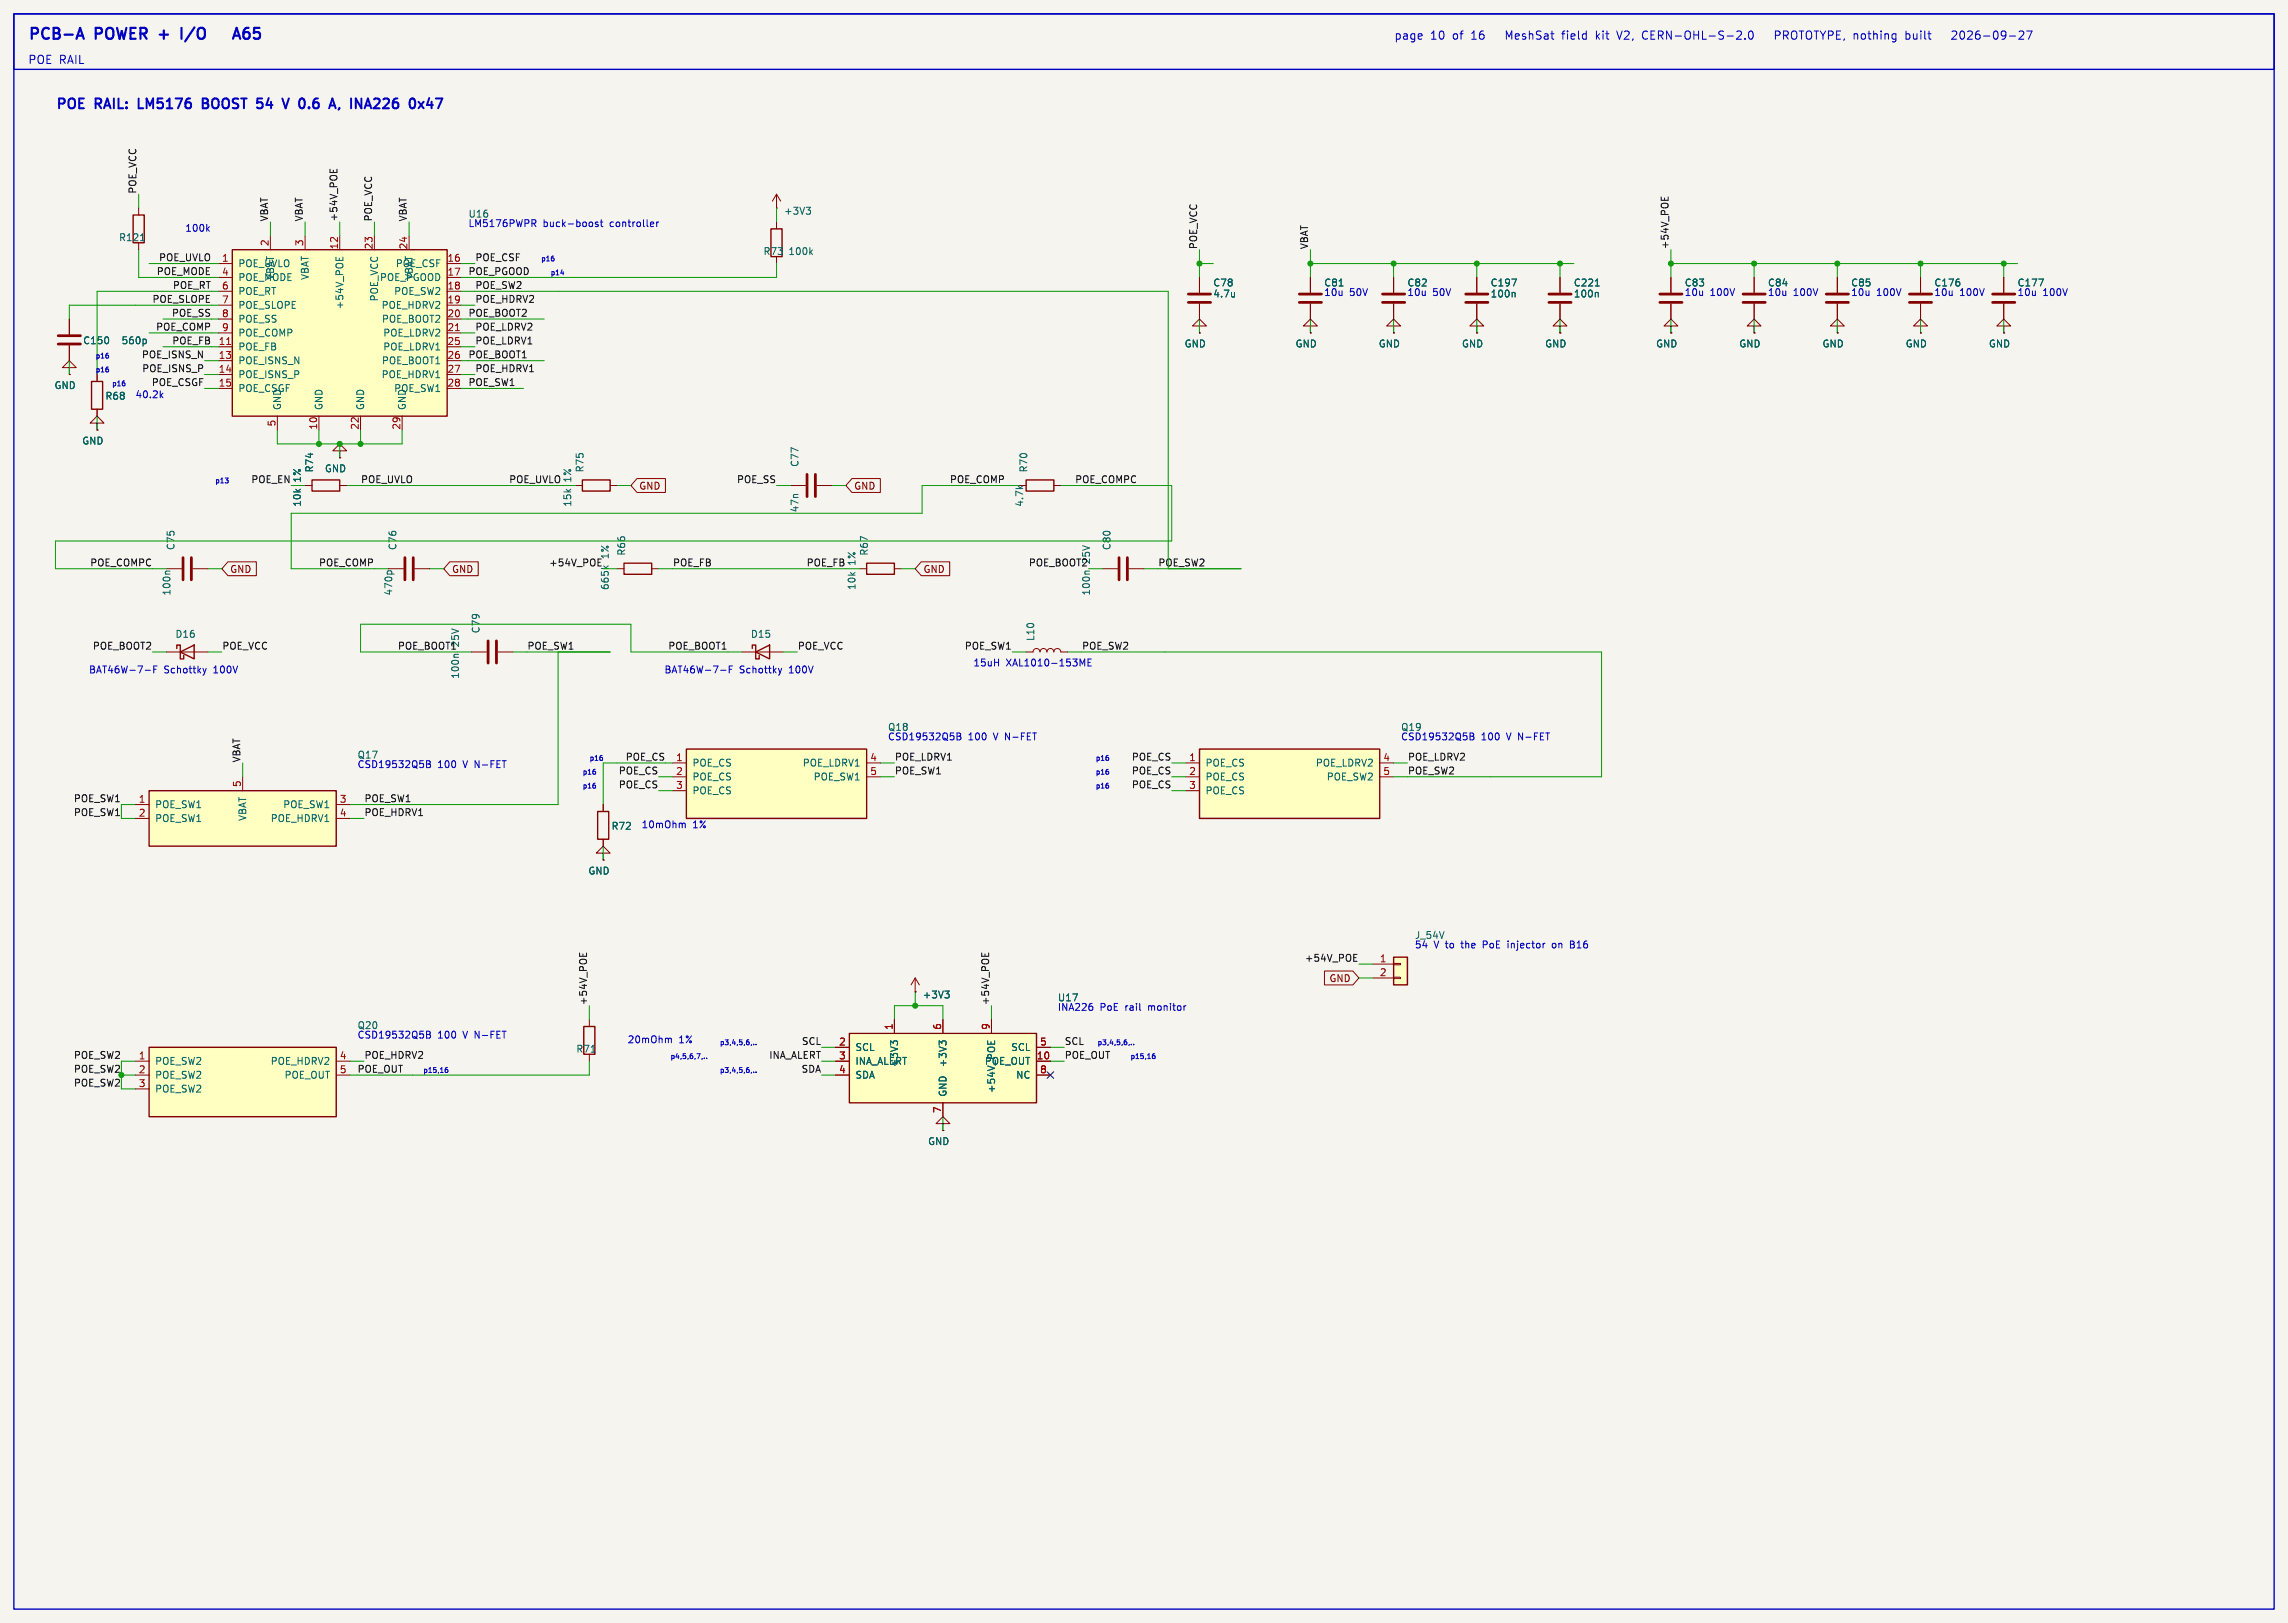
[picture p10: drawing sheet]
<svg xmlns="http://www.w3.org/2000/svg" width="419mm" height="297mm" viewBox="0 0 419 297" stroke-linecap="round" stroke-linejoin="round" font-family="sans-serif">
<defs><g id="words">
<g font-size="2.8" fill="#0000c2">
<text x="5.1" y="7.4">PCB-A</text>
<text x="17.6" y="7.4">POWER</text>
<text x="30.1" y="7.4">+</text>
<text x="34.9" y="7.4">I/O</text>
<text x="47" y="7.4">A65</text>
</g>
<g font-size="2.5" fill="#0000c2">
<text x="10.2" y="20.1">POE</text>
<text x="17.6" y="20.1">RAIL:</text>
<text x="26.2" y="20.1">LM5176</text>
<text x="38.6" y="20.1">BOOST</text>
<text x="49.4" y="20.1">54</text>
<text x="54.9" y="20.1">V</text>
<text x="58.5" y="20.1">0.6</text>
<text x="64.9" y="20.1">A,</text>
<text x="69.4" y="20.1">INA226</text>
</g>
<g font-size="2.1" fill="#0000c2">
<text x="5.1" y="11.8">POE RAIL</text>
<text x="255.3" y="7.4">page</text>
<text x="262" y="7.4">10</text>
<text x="266.1" y="7.4">of</text>
<text x="269.6" y="7.4">16</text>
<text x="276.4" y="7.4">MeshSat</text>
<text x="286.9" y="7.4">field</text>
<text x="293.2" y="7.4">kit</text>
<text x="297.3" y="7.4">V2,</text>
<text x="302" y="7.4">CERN-OHL-S-2.0</text>
<text x="326.8" y="7.4">PROTOTYPE, nothing</text>
<text x="351" y="7.4">built</text>
<text x="360" y="7.4">2026-09-27</text>
</g>
<g font-size="1.8" fill="#0f0f0f">
<text x="25.1" y="35.6" transform="rotate(-90 25.1 35.6)">POE_VCC</text>
<text x="49.2" y="40.6" transform="rotate(-90 49.2 40.6)">VBAT</text>
<text x="55.5" y="40.6" transform="rotate(-90 55.5 40.6)">VBAT</text>
<text x="61.9" y="40.6" transform="rotate(-90 61.9 40.6)">+54V_POE</text>
<text x="68.2" y="40.6" transform="rotate(-90 68.2 40.6)">POE_VCC</text>
<text x="74.6" y="40.6" transform="rotate(-90 74.6 40.6)">VBAT</text>
<text x="29" y="47.9">POE_UVLO</text>
<text x="87" y="47.9">POE_CSF</text>
<text x="219.4" y="45.7" transform="rotate(-90 219.4 45.7)">POE_VCC</text>
<text x="239.7" y="45.7" transform="rotate(-90 239.7 45.7)">VBAT</text>
<text x="305.7" y="45.7" transform="rotate(-90 305.7 45.7)">+54V_POE</text>
<text x="28.6" y="50.5">POE_MODE</text>
<text x="31.6" y="53">POE_RT</text>
<text x="85.7" y="50.5">POE_PGOOD</text>
<text x="87" y="53">POE_SW2</text>
<text x="27.8" y="55.5">POE_SLOPE</text>
<text x="31.4" y="58.1">POE_SS</text>
<text x="85.7" y="58.1">POE_BOOT2</text>
<text x="87" y="55.5">POE_HDRV2</text>
<text x="25.9" y="65.7">POE_ISNS_N</text>
<text x="28.5" y="60.6">POE_COMP</text>
<text x="31.5" y="63.2">POE_FB</text>
<text x="85.7" y="65.7">POE_BOOT1</text>
<text x="87" y="60.6">POE_LDRV2</text>
<text x="87" y="63.2">POE_LDRV1</text>
<text x="26" y="68.2">POE_ISNS_P</text>
<text x="27.7" y="70.8">POE_CSGF</text>
<text x="85.7" y="70.8">POE_SW1</text>
<text x="87" y="68.2">POE_HDRV1</text>
<text x="45.9" y="88.6">POE_EN</text>
<text x="66" y="88.6">POE_UVLO</text>
<text x="93.2" y="88.6">POE_UVLO</text>
<text x="134.9" y="88.6">POE_SS</text>
<text x="173.9" y="88.6">POE_COMP</text>
<text x="196.8" y="88.6">POE_COMPC</text>
<text x="16.4" y="103.8">POE_COMPC</text>
<text x="58.3" y="103.8">POE_COMP</text>
<text x="100.5" y="103.8">+54V_POE</text>
<text x="123.2" y="103.8">POE_FB</text>
<text x="147.7" y="103.8">POE_FB</text>
<text x="188.4" y="103.8">POE_BOOT2</text>
<text x="199.8" y="103.2" transform="rotate(-90 199.8 103.2)">25V</text>
<text x="212.1" y="103.8">POE_SW2</text>
<text x="16.9" y="119">POE_BOOT2</text>
<text x="40.6" y="119">POE_VCC</text>
<text x="72.8" y="119">POE_BOOT1</text>
<text x="84.3" y="118.4" transform="rotate(-90 84.3 118.4)">25V</text>
<text x="96.5" y="119">POE_SW1</text>
<text x="122.3" y="119">POE_BOOT1</text>
<text x="146.1" y="119">POE_VCC</text>
<text x="176.6" y="119">POE_SW1</text>
<text x="198.1" y="119">POE_SW2</text>
<text x="44.1" y="139.7" transform="rotate(-90 44.1 139.7)">VBAT</text>
<text x="113.3" y="141.9">POE_CS</text>
<text x="114.5" y="139.4">POE_CS</text>
<text x="163.8" y="141.9">POE_SW1</text>
<text x="163.8" y="139.4">POE_LDRV1</text>
<text x="207.2" y="141.9">POE_CS</text>
<text x="207.2" y="139.4">POE_CS</text>
<text x="257.8" y="141.9">POE_SW2</text>
<text x="257.8" y="139.4">POE_LDRV2</text>
<text x="13.4" y="149.5">POE_SW1</text>
<text x="13.4" y="147">POE_SW1</text>
<text x="66.7" y="149.5">POE_HDRV1</text>
<text x="66.7" y="147">POE_SW1</text>
<text x="113.3" y="144.4">POE_CS</text>
<text x="207.2" y="144.4">POE_CS</text>
<text x="238.9" y="176.2">+54V_POE</text>
<text x="107.6" y="184.2" transform="rotate(-90 107.6 184.2)">+54V_POE</text>
<text x="181.3" y="184.2" transform="rotate(-90 181.3 184.2)">+54V_POE</text>
<text x="146.8" y="191.4">SCL</text>
<text x="194.9" y="191.4">SCL</text>
<text x="13.4" y="196.5">POE_SW2</text>
<text x="13.4" y="194">POE_SW2</text>
<text x="65.4" y="196.5">POE_OUT</text>
<text x="66.7" y="194">POE_HDRV2</text>
<text x="140.8" y="194">INA_ALERT</text>
<text x="146.7" y="196.5">SDA</text>
<text x="194.9" y="194">POE_OUT</text>
<text x="13.4" y="199">POE_SW2</text>
</g>
<g font-size="1.8" fill="#0000c2">
<text x="85.7" y="41.7">LM5176PWPR</text>
<text x="85.7" y="40">U16</text>
<text x="99.5" y="41.7">buck-boost</text>
<text x="111.8" y="41.7">controller</text>
<text x="33.8" y="42.5">100k</text>
<text x="242.5" y="54.3">10u</text>
<text x="247.2" y="54.3">50V</text>
<text x="257.7" y="54.3">10u</text>
<text x="262.4" y="54.3">50V</text>
<text x="308.5" y="54.3">10u</text>
<text x="313.2" y="54.3">100V</text>
<text x="323.7" y="54.3">10u</text>
<text x="328.5" y="54.3">100V</text>
<text x="339" y="54.3">10u</text>
<text x="343.7" y="54.3">100V</text>
<text x="354.2" y="54.3">10u</text>
<text x="359" y="54.3">100V</text>
<text x="369.5" y="54.3">10u</text>
<text x="374.2" y="54.3">100V</text>
<text x="24.7" y="73">40.2k</text>
<text x="16.2" y="123.4">BAT46W-7-F</text>
<text x="30" y="123.4">Schottky</text>
<text x="39.2" y="123.4">100V</text>
<text x="121.6" y="123.4">BAT46W-7-F</text>
<text x="135.4" y="123.4">Schottky</text>
<text x="144.6" y="123.4">100V</text>
<text x="178.2" y="122.1">15uH</text>
<text x="184.3" y="122.1">XAL1010-153ME</text>
<text x="162.6" y="135.6">CSD19532Q5B</text>
<text x="162.6" y="134">Q18</text>
<text x="177.3" y="135.6">100</text>
<text x="182.1" y="135.6">V N-FET</text>
<text x="256.5" y="135.6">CSD19532Q5B</text>
<text x="256.5" y="134">Q19</text>
<text x="271.3" y="135.6">100</text>
<text x="276.1" y="135.6">V N-FET</text>
<text x="65.4" y="140.7">CSD19532Q5B</text>
<text x="65.4" y="139.1">Q17</text>
<text x="80.2" y="140.7">100</text>
<text x="85" y="140.7">V N-FET</text>
<text x="117.4" y="151.7">10mOhm</text>
<text x="126.9" y="151.7">1%</text>
<text x="259.1" y="173.7">54</text>
<text x="262.7" y="173.7">V to</text>
<text x="268" y="173.7">the</text>
<text x="272.1" y="173.7">PoE</text>
<text x="276.8" y="173.7">injector</text>
<text x="285.2" y="173.7">on</text>
<text x="288.7" y="173.7">B16</text>
<text x="193.7" y="185.2">INA226</text>
<text x="201.5" y="185.2">PoE</text>
<text x="206.2" y="185.2">rail</text>
<text x="210.6" y="185.2">monitor</text>
<text x="65.4" y="190.3">CSD19532Q5B</text>
<text x="65.4" y="188.6">Q20</text>
<text x="80.2" y="190.3">100</text>
<text x="85" y="190.3">V N-FET</text>
<text x="114.9" y="191.1">20mOhm</text>
<text x="124.3" y="191.1">1%</text>
</g>
<g font-size="1.8" fill="#006464">
<text x="143.5" y="39.5">+3V3</text>
<text x="21.7" y="44.4">R121</text>
<text x="139.8" y="46.9">R73</text>
<text x="144.3" y="46.9">100k</text>
<text x="43.6" y="49.1">POE_UVLO</text>
<text x="43.6" y="51.7">POE_MODE</text>
<text x="50.4" y="51.4" transform="rotate(-90 50.4 51.4)">VBAT</text>
<text x="56.7" y="51.4" transform="rotate(-90 56.7 51.4)">VBAT</text>
<text x="69.5" y="51.7">POE_PGOOD</text>
<text x="72.4" y="49.1">POE_CSF</text>
<text x="75.8" y="51.4" transform="rotate(-90 75.8 51.4)">VBAT</text>
<text x="222.1" y="52.6">C78</text>
<text x="242.5" y="52.6">C81</text>
<text x="257.7" y="52.6">C82</text>
<text x="272.9" y="52.6">C197</text>
<text x="288.2" y="52.6">C221</text>
<text x="308.5" y="52.6">C83</text>
<text x="323.7" y="52.6">C84</text>
<text x="339" y="52.6">C85</text>
<text x="354.2" y="52.6">C176</text>
<text x="369.5" y="52.6">C177</text>
<text x="43.6" y="54.2">POE_RT</text>
<text x="43.6" y="56.7">POE_SLOPE</text>
<text x="43.6" y="59.3">POE_SS</text>
<text x="63.1" y="56.7" transform="rotate(-90 63.1 56.7)">+54V_POE</text>
<text x="69.4" y="55.3" transform="rotate(-90 69.4 55.3)">POE_VCC</text>
<text x="69.8" y="56.7">POE_HDRV2</text>
<text x="69.9" y="59.3">POE_BOOT2</text>
<text x="72.1" y="54.2">POE_SW2</text>
<text x="222.1" y="54.7">4.7u</text>
<text x="272.9" y="54.7">100n</text>
<text x="288.2" y="54.7">100n</text>
<text x="15.1" y="63.2">C150</text>
<text x="22.2" y="63.2">560p</text>
<text x="43.6" y="61.8">POE_COMP</text>
<text x="43.6" y="64.4">POE_FB</text>
<text x="70.1" y="61.8">POE_LDRV2</text>
<text x="70.1" y="64.4">POE_LDRV1</text>
<text x="216.9" y="63.8">GND</text>
<text x="237.2" y="63.8">GND</text>
<text x="252.5" y="63.8">GND</text>
<text x="267.7" y="63.8">GND</text>
<text x="282.9" y="63.8">GND</text>
<text x="303.3" y="63.8">GND</text>
<text x="318.5" y="63.8">GND</text>
<text x="333.7" y="63.8">GND</text>
<text x="349" y="63.8">GND</text>
<text x="364.2" y="63.8">GND</text>
<text x="9.9" y="71.4">GND</text>
<text x="43.6" y="66.9">POE_ISNS_N</text>
<text x="43.6" y="69.4">POE_ISNS_P</text>
<text x="43.6" y="72">POE_CSGF</text>
<text x="69.8" y="69.4">POE_HDRV1</text>
<text x="69.9" y="66.9">POE_BOOT1</text>
<text x="72.1" y="72">POE_SW1</text>
<text x="19.2" y="73.4">R68</text>
<text x="51.7" y="75.2" transform="rotate(-90 51.7 75.2)">GND</text>
<text x="59.3" y="75.2" transform="rotate(-90 59.3 75.2)">GND</text>
<text x="66.9" y="75.2" transform="rotate(-90 66.9 75.2)">GND</text>
<text x="74.5" y="75.2" transform="rotate(-90 74.5 75.2)">GND</text>
<text x="15" y="81.6">GND</text>
<text x="55.3" y="88.3" transform="rotate(-90 55.3 88.3)">1%</text>
<text x="57.6" y="86.6" transform="rotate(-90 57.6 86.6)">R74</text>
<text x="59.4" y="86.7">GND</text>
<text x="104.8" y="88.3" transform="rotate(-90 104.8 88.3)">1%</text>
<text x="107.1" y="86.6" transform="rotate(-90 107.1 86.6)">R75</text>
<text x="146.5" y="85.6" transform="rotate(-90 146.5 85.6)">C77</text>
<text x="188.4" y="86.6" transform="rotate(-90 188.4 86.6)">R70</text>
<text x="55.3" y="92.9" transform="rotate(-90 55.3 92.9)">10k</text>
<text x="104.8" y="92.9" transform="rotate(-90 104.8 92.9)">15k</text>
<text x="146.5" y="93.9" transform="rotate(-90 146.5 93.9)">47n</text>
<text x="187.6" y="92.9" transform="rotate(-90 187.6 92.9)">4.7k</text>
<text x="32.2" y="100.8" transform="rotate(-90 32.2 100.8)">C75</text>
<text x="72.8" y="100.8" transform="rotate(-90 72.8 100.8)">C76</text>
<text x="114.7" y="101.8" transform="rotate(-90 114.7 101.8)">R66</text>
<text x="159.2" y="101.8" transform="rotate(-90 159.2 101.8)">R67</text>
<text x="203.6" y="100.8" transform="rotate(-90 203.6 100.8)">C80</text>
<text x="111.7" y="102.3" transform="rotate(-90 111.7 102.3)">1%</text>
<text x="156.9" y="103.5" transform="rotate(-90 156.9 103.5)">1%</text>
<text x="31.4" y="109.2" transform="rotate(-90 31.4 109.2)">100n</text>
<text x="72.1" y="109.2" transform="rotate(-90 72.1 109.2)">470p</text>
<text x="111.7" y="108.1" transform="rotate(-90 111.7 108.1)">665k</text>
<text x="156.9" y="108.1" transform="rotate(-90 156.9 108.1)">10k</text>
<text x="199.8" y="109.2" transform="rotate(-90 199.8 109.2)">100n</text>
<text x="32" y="117">D16</text>
<text x="88" y="116.1" transform="rotate(-90 88 116.1)">C79</text>
<text x="137.4" y="117">D15</text>
<text x="189.6" y="117.5" transform="rotate(-90 189.6 117.5)">L10</text>
<text x="84.3" y="124.4" transform="rotate(-90 84.3 124.4)">100n</text>
<text x="126.7" y="140.6">POE_CS</text>
<text x="126.7" y="143.1">POE_CS</text>
<text x="146.9" y="140.6">POE_LDRV1</text>
<text x="148.9" y="143.1">POE_SW1</text>
<text x="220.7" y="140.6">POE_CS</text>
<text x="220.7" y="143.1">POE_CS</text>
<text x="240.9" y="140.6">POE_LDRV2</text>
<text x="242.9" y="143.1">POE_SW2</text>
<text x="28.3" y="148.2">POE_SW1</text>
<text x="51.8" y="148.2">POE_SW1</text>
<text x="126.7" y="145.6">POE_CS</text>
<text x="220.7" y="145.6">POE_CS</text>
<text x="28.3" y="150.7">POE_SW1</text>
<text x="45.3" y="150.4" transform="rotate(-90 45.3 150.4)">VBAT</text>
<text x="49.5" y="150.7">POE_HDRV1</text>
<text x="111.9" y="152.1">R72</text>
<text x="107.7" y="160.3">GND</text>
<text x="259.1" y="172.1">J_54V</text>
<text x="168.9" y="183">+3V3</text>
<text x="193.7" y="183.5">U17</text>
<text x="28.3" y="195.2">POE_SW2</text>
<text x="28.3" y="197.7">POE_SW2</text>
<text x="49.5" y="195.2">POE_HDRV2</text>
<text x="52" y="197.7">POE_OUT</text>
<text x="105.5" y="192.9">R71</text>
<text x="156.6" y="192.6">SCL</text>
<text x="156.6" y="195.2">INA_ALERT</text>
<text x="156.6" y="197.7">SDA</text>
<text x="164.7" y="195.5" transform="rotate(-90 164.7 195.5)">+3V3</text>
<text x="173.6" y="195.5" transform="rotate(-90 173.6 195.5)">+3V3</text>
<text x="180.3" y="195.2">POE_OUT</text>
<text x="185.1" y="192.6">SCL</text>
<text x="186" y="197.7">NC</text>
<text x="28.3" y="200.3">POE_SW2</text>
<text x="173.6" y="200.9" transform="rotate(-90 173.6 200.9)">GND</text>
<text x="182.5" y="200.2" transform="rotate(-90 182.5 200.2)">+54V_POE</text>
<text x="169.9" y="209.9">GND</text>
</g>
<g font-size="1.8" fill="#a90000">
<text x="49.3" y="45.2" transform="rotate(-90 49.3 45.2)">2</text>
<text x="55.6" y="45.2" transform="rotate(-90 55.6 45.2)">3</text>
<text x="62" y="45.8" transform="rotate(-90 62 45.8)">12</text>
<text x="68.3" y="45.8" transform="rotate(-90 68.3 45.8)">23</text>
<text x="74.7" y="45.8" transform="rotate(-90 74.7 45.8)">24</text>
<text x="40.6" y="48">1</text>
<text x="40.6" y="50.5">4</text>
<text x="40.6" y="53.1">6</text>
<text x="81.9" y="48">16</text>
<text x="81.9" y="50.5">17</text>
<text x="81.9" y="53.1">18</text>
<text x="40.6" y="55.6">7</text>
<text x="40.6" y="58.2">8</text>
<text x="81.9" y="55.6">19</text>
<text x="81.9" y="58.2">20</text>
<text x="40" y="63.2">11</text>
<text x="40" y="65.8">13</text>
<text x="40.6" y="60.7">9</text>
<text x="81.9" y="60.7">21</text>
<text x="81.9" y="63.2">25</text>
<text x="81.9" y="65.8">26</text>
<text x="40" y="68.3">14</text>
<text x="40" y="70.9">15</text>
<text x="81.9" y="68.3">27</text>
<text x="81.9" y="70.9">28</text>
<text x="50.5" y="78.2" transform="rotate(-90 50.5 78.2)">5</text>
<text x="58.2" y="78.8" transform="rotate(-90 58.2 78.8)">10</text>
<text x="65.8" y="78.8" transform="rotate(-90 65.8 78.8)">22</text>
<text x="73.4" y="78.8" transform="rotate(-90 73.4 78.8)">29</text>
<text x="123.8" y="139.4">1</text>
<text x="123.8" y="142">2</text>
<text x="159.3" y="139.4">4</text>
<text x="159.3" y="142">5</text>
<text x="217.7" y="139.4">1</text>
<text x="217.7" y="142">2</text>
<text x="253.3" y="139.4">4</text>
<text x="253.3" y="142">5</text>
<text x="25.3" y="147.1">1</text>
<text x="25.3" y="149.6">2</text>
<text x="44.2" y="144.2" transform="rotate(-90 44.2 144.2)">5</text>
<text x="62.2" y="147.1">3</text>
<text x="62.2" y="149.6">4</text>
<text x="123.8" y="144.5">3</text>
<text x="217.7" y="144.5">3</text>
<text x="252.7" y="176.3">1</text>
<text x="252.7" y="178.8">2</text>
<text x="153.6" y="191.5">2</text>
<text x="163.6" y="188.7" transform="rotate(-90 163.6 188.7)">1</text>
<text x="172.5" y="188.7" transform="rotate(-90 172.5 188.7)">6</text>
<text x="181.4" y="188.7" transform="rotate(-90 181.4 188.7)">9</text>
<text x="190.4" y="191.5">5</text>
<text x="25.3" y="194.1">1</text>
<text x="25.3" y="196.6">2</text>
<text x="62.2" y="194.1">4</text>
<text x="62.2" y="196.6">5</text>
<text x="153.6" y="194.1">3</text>
<text x="153.6" y="196.6">4</text>
<text x="189.8" y="194.1">10</text>
<text x="190.4" y="196.6">8</text>
<text x="25.3" y="199.1">3</text>
<text x="172.5" y="203.9" transform="rotate(-90 172.5 203.9)">7</text>
</g>
<g font-size="1.8" fill="#840000">
<text x="117" y="89.9">GND</text>
<text x="156.4" y="89.9">GND</text>
<text x="42.1" y="105.1">GND</text>
<text x="82.7" y="105.1">GND</text>
<text x="169.1" y="105.1">GND</text>
<text x="243.4" y="180">GND</text>
</g>
<g font-size="1.3" fill="#0000c2">
<text x="99" y="47.9">p16</text>
<text x="100.8" y="50.5">p14</text>
<text x="17.4" y="65.7">p16</text>
<text x="17.4" y="68.2">p16</text>
<text x="20.5" y="70.8">p16</text>
<text x="39.3" y="88.6">p13</text>
<text x="106.6" y="141.9">p16</text>
<text x="107.9" y="139.4">p16</text>
<text x="200.6" y="141.9">p16</text>
<text x="200.6" y="139.4">p16</text>
<text x="106.6" y="144.4">p16</text>
<text x="200.6" y="144.4">p16</text>
<text x="131.8" y="191.4">p3,4,5,6,..</text>
<text x="201" y="191.4">p3,4,5,6,..</text>
<text x="77.5" y="196.5">p15,16</text>
<text x="122.7" y="194">p4,5,6,7,..</text>
<text x="131.8" y="196.5">p3,4,5,6,..</text>
<text x="207" y="194">p15,16</text>
</g>
</g></defs>
<path d="M-.1 -.1h419.2v297.3h-419.2z" fill="#f5f4ef" stroke="#f5f4ef" stroke-width=".18"/>
<path d="M16.8 69.9h2v5h-2zM57.1 87.9h5.1v2h-5.1zM32.4 118.7v-.6h.6v2.6h.7v-.7M33 119.4l2.6-1.3v2.6z" fill="none" stroke="#840000" stroke-width=".25"/>
<g fill="none" stroke="#840000" stroke-width=".18">
<path d="M17.8 68.6v1.3M17.8 74.9v1.3M55.9 88.9h1.2M62.2 82.6h1.3l-1.3-1.3-1.2 1.3h1.2v1.2M62.2 83.8h.1M62.2 88.9h1.3M30.5 119.4h7.6M30.5 104.1h2.8M35.3 104.1h2.8M71.1 104.1h2.8M75.9 104.1h2.8M172.7 205.7h1.3l-1.3-1.2-1.3 1.2h1.3v1.3"/>
<path d="M172.7 207h.1"/>
</g>
<path d="M33.5 102.1v4.1M35.1 102.1v4.1M74.2 102.1v4.1M75.7 102.1v4.1" fill="none" stroke="#840000" stroke-width=".51"/>
<path d="M31.1 104.6h-.6l-.2 .2M70.9 104.8l.3-.3h.3l.3 .3" fill="none" stroke="#006464" stroke-width=".18"/>
<path d="M27.3 191.8h34.3v12.7h-34.3z" fill="#ffffc2"/>
<path d="M27.3 191.8h34.3v12.7h-34.3z" fill="none" stroke="#840000" stroke-width=".25"/>
<path d="M24.8 194.3h2.5M24.8 196.9h2.5M24.8 199.4h2.5M61.6 194.3h2.5M61.6 196.9h2.5" fill="none" stroke="#840000" stroke-width=".18"/>
<path d="M27.3 144.8h34.3v10.1h-34.3z" fill="#ffffc2"/>
<path d="M27.3 144.8h34.3v10.1h-34.3z" fill="none" stroke="#840000" stroke-width=".25"/>
<path d="M24.8 147.3h2.5M24.8 149.9h2.5M44.4 142.2v2.6M61.6 147.3h2.5M61.6 149.9h2.5" fill="none" stroke="#840000" stroke-width=".18"/>
<path d="M219.7 137.2h33v12.7h-33z" fill="#ffffc2"/>
<path d="M219.7 137.2h33v12.7h-33z" fill="none" stroke="#840000" stroke-width=".25"/>
<path d="M217.2 139.7h2.5M252.7 139.7h2.6M217.2 142.2h2.5M217.2 144.8h2.5M252.7 142.2h2.6" fill="none" stroke="#840000" stroke-width=".18"/>
<path d="M155.6 189.2h34.3v12.7h-34.3z" fill="#ffffc2"/>
<path d="M155.6 189.2h34.3v12.7h-34.3z" fill="none" stroke="#840000" stroke-width=".25"/>
<path d="M153 191.8h2.6M153 194.3h2.6M153 196.9h2.6M163.8 186.7v2.5M172.7 186.7v2.5M181.6 186.7v2.5M189.9 191.8h2.5M189.9 194.3h2.5M189.9 196.9h2.5M172.7 201.9v2.6" fill="none" stroke="#840000" stroke-width=".18"/>
<path d="M163.6 191l-.5-.4v.8M163.6 190.8l.3-.2h.3l.2 .2M172.5 190.8l.3-.2h.3l.2 .2M172.5 191l-.5-.4v.8M180.9 190.6v.6M181.5 190.8v.4M182.2 190.6v.6" fill="none" stroke="#006464" stroke-width=".18"/>
<path d="M255.3 175.3h2.5v5h-2.5z" fill="#ffffc2"/>
<path d="M109.5 148.6h2v5.1h-2zM255.3 175.3h2.5v5h-2.5z" fill="none" stroke="#840000" stroke-width=".25"/>
<g fill="none" stroke="#840000" stroke-width=".18">
<path d="M86.4 119.4h2.8M91.2 119.4h2.8M110.5 156.2h1.3l-1.3-1.3-1.3 1.3h1.3v1.3M110.5 157.5h.1M110.5 147.3v1.3M110.5 153.7v1.2M167.6 179.1l-.7 1.2M167.6 179.1l.8 1.2M167.6 179.1v2.5M251.5 176.5h3.8M251.5 179.1h3.8M255.3 176.4h1.2v.3h-1.2z"/>
<path d="M255.3 178.9h1.2v.3h-1.2zM167.6 181.6h.1"/>
</g>
<path d="M84 119.8h-.7l-.2 .2M173.1 181.5h.8l-.5 .4M173.6 181.9l.3 .3v.3l-.3 .2" fill="none" stroke="#006464" stroke-width=".18"/>
<path d="M89.4 117.3v4.1M90.9 117.3v4.1" fill="none" stroke="#840000" stroke-width=".51"/>
<path d="M125.7 137.2h33v12.7h-33z" fill="#ffffc2"/>
<path d="M106.7 87.9h5.1v2h-5.1zM158.7 103.1h5.1v2.1h-5.1zM125.7 137.2h33v12.7h-33zM106.9 188h2.1v5h-2.1z" fill="none" stroke="#840000" stroke-width=".25"/>
<g fill="none" stroke="#840000" stroke-width=".18">
<path d="M12.7 58.4v2.8M12.7 67.3h1.3l-1.3-1.3-1.3 1.3h1.3v1.3M12.7 68.6h.1M12.7 63.2v2.8M17.8 77.5h1.2l-1.2-1.3-1.3 1.3h1.3v1.2M17.8 78.7h.1M105.4 88.9h1.3M111.8 88.9h1.2M157.5 104.1h1.2M163.8 104.1h1.3M188 119.4h1.2a.64 .64 0 0 1 .7-.7 .64 .64 0 0 1 .6 .7 .64 .64 0 0 1 .6-.7 .64 .64 0 0 1 .7 .7 .64 .64 0 0 1 .6-.7 .64 .64 0 0 1 .6 .7 .64 .64 0 0 1 .7-.7 .64 .64 0 0 1 .6 .7h1.3M201.9 104.1h2.8"/>
<path d="M206.8 104.1h2.7M123.2 139.7h2.5M158.7 139.7h2.6M123.2 142.2h2.5M123.2 144.8h2.5M158.7 142.2h2.6M107.9 186.7v1.3M107.9 193v1.3"/>
</g>
<path d="M26.6 62.1l.2 .2v.4l-.2 .2M198.9 104.6l-.2 .2M108.3 192.7h.7" fill="none" stroke="#006464" stroke-width=".18"/>
<path d="M10.7 61.5h4M10.7 63h4M205 102.1v4.1M206.5 102.1v4.1" fill="none" stroke="#840000" stroke-width=".51"/>
<path d="M42.6 45.7h39.3v30.5h-39.3z" fill="#ffffc2"/>
<path d="M24.4 39.4h2v5.1h-2zM42.6 45.7h39.3v30.5h-39.3zM141.2 41.9h2.1v5.1h-2.1zM188 87.9h5v2h-5zM114.3 103.1h5.1v2.1h-5.1zM137.8 118.7v-.6h.6v2.6h.7v-.7M138.4 119.4l2.6-1.3v2.6z" fill="none" stroke="#840000" stroke-width=".25"/>
<g fill="none" stroke="#840000" stroke-width=".18">
<path d="M25.4 38.1v1.3M142.2 38.1h.1M142.2 35.6l-.7 1.2M142.2 35.6l.8 1.2M142.2 35.6v2.5M12.7 58.4v2.8M25.4 44.5v1.2M40 48.3h2.5M40 50.8h2.5M40 53.3h2.5M40 55.9h2.5M40 58.4h2.5"/>
<path d="M49.5 43.2v2.5M55.9 43.2v2.5M62.2 43.2v2.5M68.6 43.2v2.5M74.9 43.2v2.5M81.9 48.3h2.5M81.9 50.8h2.5M81.9 53.3h2.5M81.9 55.9h2.5M81.9 58.4h2.5M142.2 40.6v1.3M142.2 47v1.3"/>
<path d="M219.7 59.7h1.3l-1.3-1.3-1.3 1.3h1.3v1.3M219.7 50.8v2.8M219.7 55.6v2.8M240 59.7h1.3l-1.3-1.3-1.2 1.3h1.2v1.3M240 50.8v2.8M240 55.6v2.8M255.3 59.7h1.2l-1.2-1.3-1.3 1.3h1.3v1.3M255.3 50.8v2.8M255.3 55.6v2.8M270.5 59.7h1.3l-1.3-1.3-1.3 1.3h1.3v1.3M270.5 50.8v2.8M270.5 55.6v2.8"/>
<path d="M285.7 59.7h1.3l-1.3-1.3-1.2 1.3h1.2v1.3M285.7 50.8v2.8M285.7 55.6v2.8M306.1 59.7h1.2l-1.2-1.3-1.3 1.3h1.3v1.3M306.1 50.8v2.8M306.1 55.6v2.8M321.3 59.7h1.3l-1.3-1.3-1.3 1.3h1.3v1.3M321.3 50.8v2.8M321.3 55.6v2.8M336.5 59.7h1.3l-1.3-1.3-1.2 1.3h1.2v1.3M336.5 50.8v2.8M336.5 55.6v2.8"/>
<path d="M351.8 59.7h1.3l-1.3-1.3-1.3 1.3h1.3v1.3M351.8 50.8v2.8M351.8 55.6v2.8M367 59.7h1.3l-1.3-1.3-1.2 1.3h1.2v1.3M367 50.8v2.8M367 55.6v2.8M12.7 68.6h.1M12.7 63.2v2.8M17.8 78.7h.1M17.8 68.6v1.3M17.8 74.9v1.3M40 61h2.5"/>
<path d="M40 63.5h2.5M40 66h2.5M40 68.6h2.5M40 71.1h2.5M50.8 76.2v2.5M58.4 76.2v2.5M66 76.2v2.5M73.7 76.2v2.5M81.9 61h2.5M81.9 63.5h2.5M81.9 66h2.5M81.9 68.6h2.5"/>
<path d="M81.9 71.1h2.5M219.7 61h.1M240 61h.1M255.3 61h.1M270.5 61h.1M285.7 61h.1M306.1 61h.1M321.3 61h.1M336.5 61h.1M351.8 61h.1M367 61h.1M55.9 88.9h1.2"/>
<path d="M62.2 83.8h.1M62.2 88.9h1.3M116.7 87.6h5.2v2.6h-5.2l-1.1-1.3zM144.8 88.9h2.8M149.6 88.9h2.8M156.1 87.6h5.2v2.6h-5.2l-1.2-1.3zM186.7 88.9h1.3M193 88.9h1.3M41.8 102.9h5.2v2.5h-5.2l-1.2-1.3zM82.4 102.9h5.2v2.5h-5.2l-1.1-1.3zM113 104.1h1.3M119.4 104.1h1.2"/>
<path d="M135.9 119.4h7.6M168.8 102.9h5.2v2.5h-5.2l-1.2-1.3zM110.5 157.5h.1M110.5 147.3v1.3M110.5 153.7v1.2M242.6 177.8h5.2l1.1 1.3-1.1 1.2h-5.2zM153 191.8h2.6M153 194.3h2.6M153 196.9h2.6M163.8 186.7v2.5M167.6 181.6h.1M172.7 186.7v2.5"/>
<path d="M181.6 186.7v2.5M189.9 191.8h2.5M189.9 194.3h2.5M189.9 196.9h2.5M172.7 207h.1M172.7 201.9v2.6"/>
</g>
<path d="M41.5 63.1h.7M83.4 60.5h.7" fill="none" stroke="#a90000" stroke-width=".18"/>
<g fill="none" stroke="#006464" stroke-width=".18">
<path d="M147.7 38h.8l-.5 .4M148.2 38.4l.3 .3v.3l-.3 .2M25.7 44.1h.8M61.5 47.1v.6M62.1 47.3v.4M62.8 47.1v.6M148.5 46.1l.3 .5M148.8 45.8l-.5 .5M226.1 53.5v.9M226.1 54.3h.1M245.3 52.4h.7M276.9 51.1h.9l-.6 1.3"/>
<path d="M277.3 53.5l.2 .2v.7M292.2 52.4h.7M292.6 53.5l.2 .2v.7M373.4 51.1h.9l-.6 1.3M26.6 62.1l.2 .2v.4l-.2 .2M110.6 103.6l.5 .5M111.4 103.6l-.5 .4M163.6 191l-.5-.4v.8M163.6 190.8l.3-.2h.3l.2 .2M172.5 190.8l.3-.2h.3l.2 .2M172.5 191l-.5-.4v.8M173.1 181.5h.8l-.5 .4"/>
<path d="M173.6 181.9l.3 .3v.3l-.3 .2M180.9 190.6v.6M181.5 190.8v.4M182.2 190.6v.6"/>
</g>
<g fill="none" stroke="#840000" stroke-width=".51">
<path d="M217.7 53.8h4M217.7 55.4h4M238 53.8h4.1M238 55.4h4.1M253.2 53.8h4.1M253.2 55.4h4.1M268.5 53.8h4M268.5 55.4h4M283.7 53.8h4.1M283.7 55.4h4.1M304 53.8h4.1M304 55.4h4.1"/>
<path d="M319.3 53.8h4M319.3 55.4h4M334.5 53.8h4.1M334.5 55.4h4.1M349.8 53.8h4M349.8 55.4h4M365 53.8h4.1M365 55.4h4.1M147.8 86.9v4M149.4 86.9v4"/>
</g>
<g fill="none" stroke="#0f0f0f" stroke-width=".18">
<path d="M60.4 31v.6M61.1 31.2v.4M61.7 31v.6M304.3 36.1v.6M304.9 36.2v.5M305.6 36.1v.6M109.5 103h.5M109.5 103.6h.6M109.5 102.4h.6M106.2 174.5v.6M106.8 174.7v.4M107.4 174.5v.6"/>
<path d="M179.8 174.5v.6M180.4 174.7v.4M181.1 174.5v.6M248 175.4h.4M248 176h.6M248 174.7h.6"/>
</g>
<g fill="none" stroke="#009600" stroke-width=".18">
<path d="M25.4 35.6v2.5M142.2 38.1v2.5M25.4 45.7v5.1h14.6M27.3 48.3h12.7M29.8 58.4h10.2M40 53.3h-22.2v15.3M40 55.9h-27.3v2.5M49.5 40.6v2.6M55.9 40.6v2.6M62.2 40.6v2.6M68.6 40.6v2.6M74.9 40.6v2.6"/>
<path d="M84.4 58.4h15.3M84.4 53.3h129.6v50.8M84.4 48.3h2.6M84.4 55.9h2.6M142.2 48.3v2.5h-57.8M219.7 48.3h2.5M219.7 45.7v5.1M219.7 58.4v2.6M240 48.3h48.3M240 45.7v5.1M240 58.4v2.6M255.3 48.3v2.5"/>
<path d="M255.3 58.4v2.6M270.5 48.3v2.5M270.5 58.4v2.6M285.7 48.3v2.5M285.7 58.4v2.6M306.1 45.7v5.1M306.1 58.4v2.6M306.1 48.3h63.5M321.3 48.3v2.5M321.3 58.4v2.6M336.5 48.3v2.5M336.5 58.4v2.6"/>
<path d="M351.8 48.3v2.5M351.8 58.4v2.6M367 48.3v2.5M367 58.4v2.6M12.7 66v2.6M17.8 76.2v2.5M27.3 61h12.7M29.8 63.5h10.2M37.5 71.1h2.5M37.5 66h2.5M37.5 68.6h2.5M50.8 78.7v2.6h22.9v-2.6"/>
<path d="M58.4 78.7v2.6M66 78.7v2.6M84.4 71.1h11.5M84.4 66h15.3M84.4 61h2.6M84.4 63.5h2.6M84.4 68.6h2.6M53.3 88.9h2.6M62.2 81.3v2.5M63.5 88.9h41.9M113 88.9h2.6M142.2 88.9h2.6"/>
<path d="M152.4 88.9h2.5M186.7 88.9h-17.8v5.1h-115.6v10.1h17.8M194.3 88.9h20.3v10.2h-204.4v5h20.3M27.9 119.4h2.6M38.1 119.4h2.5M38.1 104.1h2.5M78.7 104.1h2.6M86.4 119.4h-20.4v-5.1h49.6v5.1h20.3M94 119.4h17.8M102.2 119.4v27.9h-38.1M110.5 104.1h2.5M120.6 104.1h36.9"/>
<path d="M143.5 119.4h2.5M165.1 104.1h2.5M185.4 119.4h2.6M195.6 119.4h97.8v22.8h-38.1M199.4 104.1h2.5M209.5 104.1h17.8M44.4 139.7v2.5M123.2 139.7h-12.7v7.6M161.3 139.7h2.5M214.6 139.7h2.6M255.3 139.7h2.5M24.8 147.3h-2.6v2.6h2.6"/>
<path d="M64.1 149.9h2.6M110.5 154.9v2.6M120.6 144.8h2.6M120.6 142.2h2.6M161.3 142.2h2.5M214.6 144.8h2.6M214.6 142.2h2.6M248.9 176.5h2.6M248.9 179.1h2.6M22.2 196.9h2.6M24.8 194.3h-2.6v5.1h2.6M64.1 194.3h2.6"/>
<path d="M107.9 194.3v2.6h-43.8M107.9 184.2v2.5M150.5 191.8h2.5M150.5 194.3h2.5M150.5 196.9h2.5M163.8 186.7v-2.5h8.9v2.5M167.6 181.6v2.6M181.6 184.2v2.5M192.4 191.8h2.5M192.4 194.3h2.5M172.7 204.5v2.5"/>
</g>
<path d="M191.8 196.2l1.2 1.3M193 196.2l-1.2 1.3" fill="none" stroke="#000084" stroke-width=".18"/>
<g fill="none" stroke="#0000c2" stroke-width=".18">
<path d="M286.1 6.2h.5M292.4 5.7v1.5M292.6 6.6l.4 .6M293 6.2l-.6 .5M296.1 5.7l.5 1.5M300.9 6.8l.2 .3 .4 .1M301.5 5.7h-.4l-.2 .3M319.6 7v.2M320.4 5.8l.2-.1a.8 .8 0 0 1 .6 .7 .8 .8 0 0 1-.6 .8l-.2-.2-.1-.4zM325.2 6.5l.7-.1 .2-.2-.1-.4-.2-.1h-.6v1.5M349.1 6.2h.5l.2 .3v.4l-.1 .2h-.6M349.1 5.7v1.5"/>
<path d="M357.6 5.8l.5-.1 .2 .1 .1 .3-.9 1.1h.9M359.3 5.7a.94 .94 0 0 0 0 1.5M371.2 5.7h1l-.6 1.5M38 41.9l.4 .5M38.4 41.5l-.5 .5M97.7 40.9l.5 .6M97.9 40.2l.3 .3-.1 .3-.2 .1M102.7 50h.6M109.5 40.7l-.3-.1-.2 .2 .1 .2 .4 .1v.3h-.5M109.9 40.6h.5M110.1 40.2v1.1l.3 .2M119.7 40.7v.3l-.6 .1"/>
<path d="M120.3 40.6v.9M120.7 40.6l-.4 .3M29.5 72.4l.3 .4M29.8 72l-.4 .5M26.6 122.7h1M28.2 122.6h.4M28.8 121.9h-.6v1.3M37.2 122.4l.3 .8M37.5 123.2l-.1 .3M37.8 122.4l-.3 .8M78.1 139.3h.5l.2 .2-.2 .4 .2 .1 .1 .3-.3 .3h-.5zM78.1 139.9h.5"/>
<path d="M132 122.7h1M133.6 122.6h.4M134.2 121.9h-.6v1.3M142.6 122.4l.3 .8M142.9 123.2l-.1 .3M143.2 122.4l-.3 .8M175.3 134.2h.4l.3 .2-.3 .4 .3 .1v.3l-.2 .3h-.5zM175.3 134.8h.4M197.8 120.7l.5 .9 .4-.9v1.2M199.3 121.3h.4M199.9 120.7h-.6v1.2h.6M269.3 134.2h.4l.2 .2-.2 .4 .2 .1 .1 .3-.2 .3h-.5z"/>
<path d="M269.3 134.8h.4M125.1 150.7l.4 .2v.7M276.2 172.3v.1M276.2 172.7v.9M284.8 172.7l-.3 .1-.2 .2 .1 .5 .4 .1M287.7 172.3l.5 .1M287.7 172.9h.4M288.1 172.9l.2 .1M288.2 172.9h-.1M288.3 173.5l-.6 .1M78.1 188.8h.5l.2 .3-.2 .3 .2 .1 .1 .3-.3 .3h-.5zM78.1 189.4h.5"/>
<path d="M81.6 195.9l.3-.1 .2 .2-.1 .3h-.4M82 195.5l-.3 .1M122.6 190.1l.4 .2v.6M129 193.8h.1M129.4 193.8h.1M138.1 196.3v.1M138.1 191.2v.1M138.5 196.3v.1M138.5 191.2v.1M200.1 184.3v.6M207.2 191.2v.1M207.7 191.2v.1"/>
<path d="M211.2 193.3h.2l.2 .2-.1 .3h-.3M211.5 192.9l-.3 .1M217.1 184.2h.1"/>
</g>
<path d="M14.2 6.5h1M14.7 5.1l.6 2M33.2 5.1v2M35.6 5l-1.7 2.6M42.7 7.1l.6-2 .7 2M42.9 6.5h.9M45.5 5.1a.79 .79 0 0 0-.9 .9v.7l.2 .3 .5 .1 .3-.2 .1-.7-.2-.2-.5-.1-.4 .3" fill="none" stroke="#0000c2" stroke-width=".4"/>
<g fill="none" stroke="#0000c2" stroke-width=".36">
<path d="M25.4 18v1.8h.9M37.1 18.9h.6M37.7 18.9l.3 .1M38 18.2l-.3-.2h-.6v1.8l.9-.1M38 18.7l-.3 .2M57.4 19.5l.1 .2 .6 .1M57.9 18a.85 .85 0 0 0-.5 .8M58.1 18.7l-.6 .1-.1 .3M68.8 18l-.3 .2M69.5 18.8l-1.1 1h1.1M78.2 19.2h1.1M79.1 18.6v1.2"/>
<path d="M79.8 18h1.2l-.7 1.8"/>
</g>
<path d="M2.5 2.5h414.1v10.2h-414.1zM2.5 2.5h414.1v292.1h-414.1z" fill="none" stroke="#0000c2" stroke-width=".25"/>
<g fill="#009600" stroke="#009600" stroke-width=".18">
<circle cx="219.7" cy="48.3" r=".46"/>
<circle cx="240" cy="48.3" r=".46"/>
<circle cx="336.5" cy="48.3" r=".46"/>
<circle cx="351.8" cy="48.3" r=".46"/>
<circle cx="367" cy="48.3" r=".46"/>
<circle cx="306.1" cy="48.3" r=".46"/>
<circle cx="321.3" cy="48.3" r=".46"/>
<circle cx="285.7" cy="48.3" r=".46"/>
<circle cx="270.5" cy="48.3" r=".46"/>
<circle cx="167.6" cy="184.2" r=".46"/>
<circle cx="22.2" cy="196.9" r=".46"/>
<circle cx="255.3" cy="48.3" r=".46"/>
<circle cx="58.4" cy="81.3" r=".46"/>
<circle cx="62.2" cy="81.3" r=".46"/>
<circle cx="66" cy="81.3" r=".46"/>
</g>
<use href="#words"/>
</svg>
